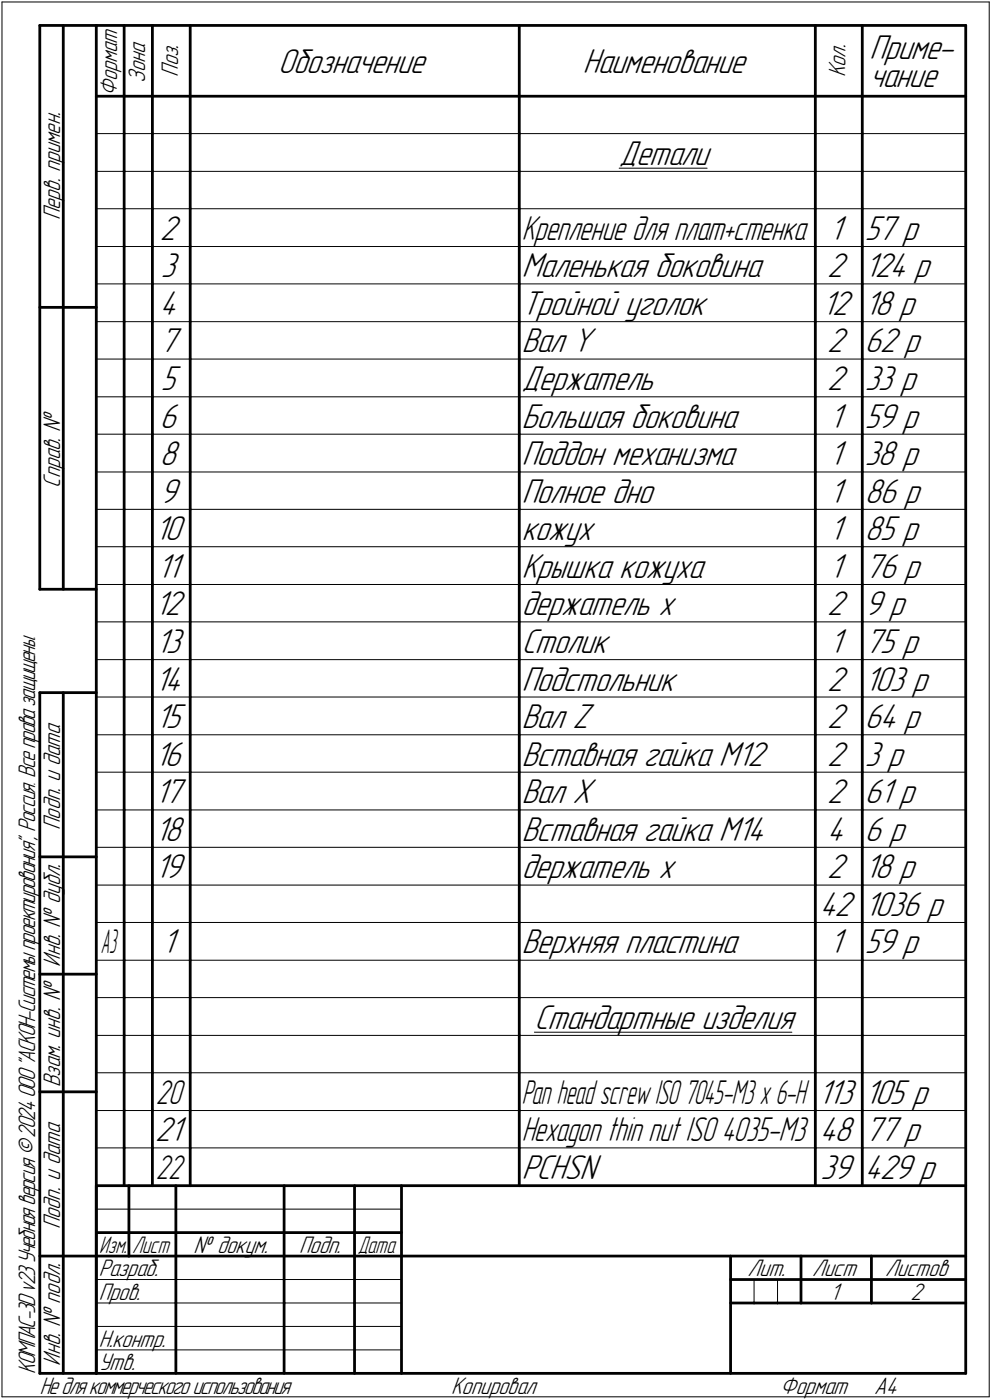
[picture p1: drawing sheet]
<svg xmlns="http://www.w3.org/2000/svg" width="211mm" height="298mm" viewBox="0 0 211 298" stroke-linecap="round" stroke-linejoin="round" font-family="sans-serif">
<defs><g id="words">
<g font-size="7.8">
<text x="59.2" y="15.5">Обозначение</text>
<text x="124" y="15.5">Наименование</text>
<text x="185" y="12.6">Приме-</text>
<text x="185" y="18.5">чание</text>
<text x="131.8" y="35">Детали</text>
<text x="34" y="51">2</text>
<text x="176.5" y="51">1</text>
<text x="184" y="51">57 р</text>
<text x="34.2" y="59">3</text>
<text x="111" y="59">Маленькая боковина</text>
<text x="176" y="59">2</text>
<text x="184" y="59">124 р</text>
<text x="34" y="67">4</text>
<text x="111" y="67">Тройной уголок</text>
<text x="174.9" y="67">12</text>
<text x="184" y="67">18 р</text>
<text x="34" y="75">7</text>
<text x="111" y="75">Вал Y</text>
<text x="176" y="75">2</text>
<text x="184" y="75">62 р</text>
<text x="34.2" y="83">5</text>
<text x="111" y="83">Держатель</text>
<text x="176" y="83">2</text>
<text x="184" y="83">33 р</text>
<text x="34" y="91">6</text>
<text x="111" y="91">Большая боковина</text>
<text x="176.5" y="91">1</text>
<text x="184" y="91">59 р</text>
<text x="34" y="99">8</text>
<text x="111" y="99">Поддон механизма</text>
<text x="176.5" y="99">1</text>
<text x="184" y="99">38 р</text>
<text x="34" y="107">9</text>
<text x="111" y="107">Полное дно</text>
<text x="176.5" y="107">1</text>
<text x="184" y="107">86 р</text>
<text x="33" y="115">10</text>
<text x="111" y="115">кожух</text>
<text x="176.5" y="115">1</text>
<text x="184" y="115">85 р</text>
<text x="33.5" y="123">11</text>
<text x="111" y="123">Крышка кожуха</text>
<text x="176.5" y="123">1</text>
<text x="184" y="123">76 р</text>
<text x="33" y="131">12</text>
<text x="111" y="131">держатель х</text>
<text x="176" y="131">2</text>
<text x="184" y="131">9 р</text>
<text x="33.1" y="139">13</text>
<text x="111" y="139">Столик</text>
<text x="176.5" y="139">1</text>
<text x="184" y="139">75 р</text>
<text x="33" y="147">14</text>
<text x="111" y="147">Подстольник</text>
<text x="176" y="147">2</text>
<text x="184" y="147">103 р</text>
<text x="33.1" y="155">15</text>
<text x="111" y="155">Вал Z</text>
<text x="176" y="155">2</text>
<text x="184" y="155">64 р</text>
<text x="33" y="163">16</text>
<text x="111" y="163">Вставная гайка М12</text>
<text x="176" y="163">2</text>
<text x="184" y="163">3 р</text>
<text x="33" y="171">17</text>
<text x="111" y="171">Вал X</text>
<text x="176" y="171">2</text>
<text x="184" y="171">61 р</text>
<text x="33" y="179">18</text>
<text x="111" y="179">Вставная гайка М14</text>
<text x="176" y="179">4</text>
<text x="184" y="179">6 р</text>
<text x="33" y="187">19</text>
<text x="111" y="187">держатель х</text>
<text x="176" y="187">2</text>
<text x="184" y="187">18 р</text>
<text x="174.4" y="195">42</text>
<text x="184" y="195">1036 р</text>
<text x="34.5" y="203">1</text>
<text x="111" y="203">Верхняя пластина</text>
<text x="176.5" y="203">1</text>
<text x="184" y="203">59 р</text>
<text x="113.7" y="219">Стандартные изделия</text>
<text x="174.1" y="235">113</text>
<text x="184" y="235">105 р</text>
<text x="33" y="243">21</text>
<text x="174.4" y="243">48</text>
<text x="184" y="243">77 р</text>
<text x="111" y="251">PCHSN</text>
<text x="174.6" y="251">39</text>
<text x="184" y="251">429 р</text>
</g>
<text font-size="7.7" x="111" y="51">Крепление для плат+стенка</text>
<g font-size="7.6">
<text x="33.2" y="235">20</text>
<text x="111" y="243">Hexagon thin nut ISO 4035-М3</text>
<text x="33.2" y="251">22</text>
</g>
<text font-size="7.5" x="111" y="235">Pan head screw ISO 7045-М3 x 6-H</text>
<text font-size="7.4" x="21.5" y="203">A3</text>
<g font-size="5.4">
<text x="30.9" y="17.7" transform="rotate(-90 30.9 17.7)">Зона</text>
<text x="37.9" y="16.4" transform="rotate(-90 37.9 16.4)">Поз.</text>
<text x="179.9" y="16.4" transform="rotate(-90 179.9 16.4)">Кол.</text>
<text x="24.9" y="20.5" transform="rotate(-90 24.9 20.5)">Формат</text>
<text x="12.8" y="46.9" transform="rotate(-90 12.8 46.9)">Перв. примен.</text>
<text x="12.8" y="103.8" transform="rotate(-90 12.8 103.8)">Справ. №</text>
<text x="12.8" y="176.7" transform="rotate(-90 12.8 176.7)">Подп. и дата</text>
<text x="12.8" y="205.8" transform="rotate(-90 12.8 205.8)">Инв. № дубл.</text>
<text x="12.8" y="231.6" transform="rotate(-90 12.8 231.6)">Взам. инв. №</text>
<text x="12.8" y="261.7" transform="rotate(-90 12.8 261.7)">Подп. и дата</text>
<text x="41.2" y="266.8">№ докум.</text>
<text x="63.6" y="266.8">Подп.</text>
<text x="21" y="271.8">Разраб.</text>
<text x="159.1" y="271.8">Лит.</text>
<text x="172.8" y="271.8">Лист</text>
<text x="188.3" y="271.8">Листов</text>
<text x="21" y="276.8">Пров.</text>
<text x="176.6" y="276.8">1</text>
<text x="193.8" y="276.8">2</text>
<text x="21" y="286.8">Н.контр.</text>
<text x="7.5" y="292.5" transform="rotate(-90 7.5 292.5)">КОМПАС-3Dv23Учебнаяверсия©2024ООО&quot;АСКОН-Системыпроектирования&quot;, Россия. Всеправазащищены.</text>
<text x="12.8" y="290.8" transform="rotate(-90 12.8 290.8)">Инв. № подл.</text>
<text x="21" y="291.8">Утв.</text>
<text x="8.5" y="296.7">Недлякоммерческогоиспользования</text>
<text x="96" y="296.8">Копировал</text>
<text x="166" y="296.8">Формат</text>
<text x="186" y="296.8">A4</text>
</g>
<g font-size="5.3">
<text x="21.1" y="266.8">Изм.</text>
<text x="28.1" y="266.8">Лист</text>
<text x="76.1" y="266.8">Дата</text>
</g>
</g></defs>
<g fill="none" stroke="#000" stroke-width=".21">
<path d="M.4 .4h210.1zM.4 .4v297zM210.5 .4v297zM20.5 28.4h5.9zM20.5 36.5h5.9zM26.4 28.4h6zM26.4 36.5h6zM32.4 28.4h8.1zM32.4 36.5h8.1zM40.5 28.4h70zM40.5 36.5h70zM110.5 28.4h63z"/>
<path d="M110.5 36.5h63zM131.7 35.8h18.8zM173.5 28.4h10zM173.5 36.5h10zM183.5 28.4h22zM183.5 36.5h22zM20.5 44.4h5.9zM20.5 52.5h5.9zM26.4 44.4h6zM26.4 52.5h6zM32.4 44.4h8.1zM32.4 52.5h8.1z"/>
<path d="M40.5 44.4h70zM40.5 52.5h70zM110.5 44.4h63zM110.5 52.5h63zM173.5 44.4h10zM173.5 52.5h10zM183.5 44.4h22zM183.5 52.5h22zM20.5 60.5h5.9zM20.5 68.5h5.9zM20.5 76.5h5.9zM26.4 60.5h6z"/>
<path d="M26.4 68.5h6zM26.4 76.5h6zM32.4 60.5h8.1zM32.4 68.5h8.1zM32.4 76.5h8.1zM40.5 60.5h70zM40.5 68.5h70zM40.5 76.5h70zM110.5 60.5h63zM110.5 68.5h63zM110.5 76.5h63zM173.5 60.5h10z"/>
<path d="M173.5 68.5h10zM173.5 76.5h10zM183.5 60.5h22zM183.5 68.5h22zM183.5 76.5h22zM20.5 84.5h5.9zM20.5 92.5h5.9zM26.4 84.5h6zM26.4 92.5h6zM32.4 84.5h8.1zM32.4 92.5h8.1zM40.5 84.5h70z"/>
<path d="M40.5 92.5h70zM110.5 84.5h63zM110.5 92.5h63zM173.5 84.5h10zM173.5 92.5h10zM183.5 84.5h22zM183.5 92.5h22zM20.5 100.5h5.9zM20.5 108.5h5.9zM20.5 116.4h5.9zM26.4 100.5h6zM26.4 108.5h6z"/>
<path d="M26.4 116.4h6zM32.4 100.5h8.1zM32.4 108.5h8.1zM32.4 116.4h8.1zM40.5 100.5h70zM40.5 108.5h70zM40.5 116.4h70zM110.5 100.5h63zM110.5 108.5h63zM110.5 116.4h63zM173.5 100.5h10zM173.5 108.5h10z"/>
<path d="M173.5 116.4h10zM183.5 100.5h22zM183.5 108.5h22zM183.5 116.4h22zM20.5 124.5h5.9zM20.5 132.4h5.9zM26.4 124.5h6zM26.4 132.4h6zM32.4 124.5h8.1zM32.4 132.4h8.1zM40.5 124.5h70zM40.5 132.4h70z"/>
<path d="M110.5 124.5h63zM110.5 132.4h63zM173.5 124.5h10zM173.5 132.4h10zM183.5 124.5h22zM183.5 132.4h22zM20.5 140.5h5.9zM20.5 148.4h5.9zM20.5 156.5h5.9zM26.4 140.5h6zM26.4 148.4h6zM26.4 156.5h6z"/>
<path d="M32.4 140.5h8.1zM32.4 148.4h8.1zM32.4 156.5h8.1zM40.5 140.5h70zM40.5 148.4h70zM40.5 156.5h70zM110.5 140.5h63zM110.5 148.4h63zM110.5 156.5h63zM173.5 140.5h10zM173.5 148.4h10zM173.5 156.5h10z"/>
<path d="M183.5 140.5h22zM183.5 148.4h22zM183.5 156.5h22zM20.5 164.4h5.9zM20.5 172.5h5.9zM26.4 164.4h6zM26.4 172.5h6zM32.4 164.4h8.1zM32.4 172.5h8.1zM40.5 164.4h70zM40.5 172.5h70zM110.5 164.4h63z"/>
<path d="M110.5 172.5h63zM173.5 164.4h10zM173.5 172.5h10zM183.5 164.4h22zM183.5 172.5h22zM20.5 180.4h5.9zM20.5 188.5h5.9zM20.5 196.4h5.9zM26.4 180.4h6zM26.4 188.5h6zM26.4 196.4h6zM32.4 180.4h8.1z"/>
<path d="M32.4 188.5h8.1zM32.4 196.4h8.1zM40.5 180.4h70zM40.5 188.5h70zM40.5 196.4h70zM110.5 180.4h63zM110.5 188.5h63zM110.5 196.4h63zM173.5 180.4h10zM173.5 188.5h10zM173.5 196.4h10zM183.5 180.4h22z"/>
<path d="M183.5 188.5h22zM183.5 196.4h22zM20.5 204.5h5.9zM20.5 212.4h5.9zM26.4 204.5h6zM26.4 212.4h6zM32.4 204.5h8.1zM32.4 212.4h8.1zM40.5 204.5h70zM40.5 212.4h70zM110.5 204.5h63zM110.5 212.4h63z"/>
<path d="M113.7 219.8h54.8zM173.5 204.5h10zM173.5 212.4h10zM183.5 204.5h22zM183.5 212.4h22zM20.5 220.5h5.9zM20.5 228.4h5.9zM20.5 236.5h5.9zM26.4 220.5h6zM26.4 228.4h6zM26.4 236.5h6zM32.4 220.5h8.1z"/>
<path d="M32.4 228.4h8.1zM32.4 236.5h8.1zM40.5 220.5h70zM40.5 228.4h70zM40.5 236.5h70zM110.5 220.5h63zM110.5 228.4h63zM110.5 236.5h63zM173.5 220.5h10zM173.5 228.4h10zM173.5 236.5h10zM183.5 220.5h22z"/>
<path d="M183.5 228.4h22zM183.5 236.5h22zM20.5 257.5h64.9zM20.5 244.4h5.9zM26.4 244.4h6zM32.4 244.4h8.1zM40.5 244.4h70zM110.5 244.4h63zM173.5 244.4h10zM183.5 244.4h22zM20.5 272.5h16.9zM20.5 277.5h16.9z"/>
<path d="M37.4 272.5h23.1zM37.4 277.5h23.1zM60.5 272.5h14.9zM60.5 277.5h14.9zM75.4 272.5h10zM75.4 277.5h10zM160.4 272.5v5zM165.4 272.5v5zM.4 297.4h210.1zM20.5 282.4h64.9zM20.5 287.4h64.9z"/>
</g>
<g fill="none" stroke="#000" stroke-width=".59">
<path d="M8.5 5.4v120.1zM8.5 5.4h12zM13.5 5.4v120.1zM20.5 5.4h185zM20.5 5.4v287zM26.4 5.4v15.1zM32.4 5.4v15.1zM40.5 5.4v15.1zM110.5 5.4v15.1zM173.5 5.4v15.1zM183.5 5.4v15.1zM205.5 5.4v287z"/>
<path d="M20.5 20.5h185zM26.4 20.5v7.9zM26.4 28.4v8.1zM26.4 36.5v7.9zM32.4 20.5v7.9zM32.4 28.4v8.1zM32.4 36.5v7.9zM40.5 20.5v7.9zM40.5 28.4v8.1zM40.5 36.5v7.9zM110.5 20.5v7.9zM110.5 28.4v8.1z"/>
<path d="M110.5 36.5v7.9zM173.5 20.5v7.9zM173.5 28.4v8.1zM173.5 36.5v7.9zM183.5 20.5v7.9zM183.5 28.4v8.1zM183.5 36.5v7.9zM26.4 44.4v8.1zM26.4 52.5v8zM32.4 44.4v8.1zM32.4 52.5v8zM40.5 44.4v8.1z"/>
<path d="M40.5 52.5v8zM110.5 44.4v8.1zM110.5 52.5v8zM173.5 44.4v8.1zM173.5 52.5v8zM183.5 44.4v8.1zM183.5 52.5v8zM8.5 65.4h12zM26.4 60.5v8zM26.4 68.5v8zM26.4 76.5v8zM32.4 60.5v8z"/>
<path d="M32.4 68.5v8zM32.4 76.5v8zM40.5 60.5v8zM40.5 68.5v8zM40.5 76.5v8zM110.5 60.5v8zM110.5 68.5v8zM110.5 76.5v8zM173.5 60.5v8zM173.5 68.5v8zM173.5 76.5v8zM183.5 60.5v8z"/>
<path d="M183.5 68.5v8zM183.5 76.5v8zM26.4 84.5v8zM26.4 92.5v8zM32.4 84.5v8zM32.4 92.5v8zM40.5 84.5v8zM40.5 92.5v8zM110.5 84.5v8zM110.5 92.5v8zM173.5 84.5v8zM173.5 92.5v8z"/>
<path d="M183.5 84.5v8zM183.5 92.5v8zM26.4 100.5v8zM26.4 108.5v7.9zM26.4 116.4v8.1zM32.4 100.5v8zM32.4 108.5v7.9zM32.4 116.4v8.1zM40.5 100.5v8zM40.5 108.5v7.9zM40.5 116.4v8.1zM110.5 100.5v8z"/>
<path d="M110.5 108.5v7.9zM110.5 116.4v8.1zM173.5 100.5v8zM173.5 108.5v7.9zM173.5 116.4v8.1zM183.5 100.5v8zM183.5 108.5v7.9zM183.5 116.4v8.1zM8.5 125.5h12zM26.4 124.5v7.9zM26.4 132.4v8.1zM32.4 124.5v7.9z"/>
<path d="M32.4 132.4v8.1zM40.5 124.5v7.9zM40.5 132.4v8.1zM110.5 124.5v7.9zM110.5 132.4v8.1zM173.5 124.5v7.9zM173.5 132.4v8.1zM183.5 124.5v7.9zM183.5 132.4v8.1zM8.5 147.5v144.9zM8.5 147.5h12zM13.5 147.5v144.9z"/>
<path d="M26.4 140.5v7.9zM26.4 148.4v8.1zM26.4 156.5v7.9zM32.4 140.5v7.9zM32.4 148.4v8.1zM32.4 156.5v7.9zM40.5 140.5v7.9zM40.5 148.4v8.1zM40.5 156.5v7.9zM110.5 140.5v7.9zM110.5 148.4v8.1zM110.5 156.5v7.9z"/>
<path d="M173.5 140.5v7.9zM173.5 148.4v8.1zM173.5 156.5v7.9zM183.5 140.5v7.9zM183.5 148.4v8.1zM183.5 156.5v7.9zM26.4 164.4v8.1zM26.4 172.5v7.9zM32.4 164.4v8.1zM32.4 172.5v7.9zM40.5 164.4v8.1zM40.5 172.5v7.9z"/>
<path d="M110.5 164.4v8.1zM110.5 172.5v7.9zM173.5 164.4v8.1zM173.5 172.5v7.9zM183.5 164.4v8.1zM183.5 172.5v7.9zM8.5 182.5h12zM26.4 180.4v8.1zM26.4 188.5v7.9zM26.4 196.4v8.1zM32.4 180.4v8.1zM32.4 188.5v7.9z"/>
<path d="M32.4 196.4v8.1zM40.5 180.4v8.1zM40.5 188.5v7.9zM40.5 196.4v8.1zM110.5 180.4v8.1zM110.5 188.5v7.9zM110.5 196.4v8.1zM173.5 180.4v8.1zM173.5 188.5v7.9zM173.5 196.4v8.1zM183.5 180.4v8.1zM183.5 188.5v7.9z"/>
<path d="M183.5 196.4v8.1zM8.5 207.4h12zM26.4 204.5v7.9zM26.4 212.4v8.1zM32.4 204.5v7.9zM32.4 212.4v8.1zM40.5 204.5v7.9zM40.5 212.4v8.1zM110.5 204.5v7.9zM110.5 212.4v8.1zM173.5 204.5v7.9zM173.5 212.4v8.1z"/>
<path d="M183.5 204.5v7.9zM183.5 212.4v8.1zM8.5 232.5h12zM26.4 220.5v7.9zM26.4 228.4v8.1zM26.4 236.5v7.9zM32.4 220.5v7.9zM32.4 228.4v8.1zM32.4 236.5v7.9zM40.5 220.5v7.9zM40.5 228.4v8.1zM40.5 236.5v7.9z"/>
<path d="M110.5 220.5v7.9zM110.5 228.4v8.1zM110.5 236.5v7.9zM173.5 220.5v7.9zM173.5 228.4v8.1zM173.5 236.5v7.9zM183.5 220.5v7.9zM183.5 228.4v8.1zM183.5 236.5v7.9zM20.5 252.5h185zM20.5 252.5v39.9zM26.4 244.4v8.1z"/>
<path d="M27.4 252.5v15zM32.4 244.4v8.1zM37.4 252.5v25zM40.5 244.4v8.1zM60.5 252.5v25zM75.4 252.5v25zM85.4 252.5v39.9zM110.5 244.4v8.1zM173.5 244.4v8.1zM183.5 244.4v8.1zM8.5 267.5h12zM20.5 262.5h6.9z"/>
<path d="M20.5 267.5h6.9zM27.4 262.5h10zM27.4 267.5h10zM37.4 277.5v14.9zM37.4 262.5h23.1zM37.4 267.5h23.1zM60.5 277.5v14.9zM60.5 262.5h14.9zM60.5 267.5h14.9zM75.4 277.5v14.9zM75.4 262.5h10zM75.4 267.5h10z"/>
<path d="M85.4 267.5h120.1zM155.4 267.5v24.9zM155.4 272.5h15zM155.4 277.5h5zM160.4 277.5h5zM165.4 277.5h5zM170.4 267.5v10zM170.4 272.5h35.1zM170.4 277.5h15zM185.4 267.5v10zM185.4 277.5h20.1zM8.5 292.4h12z"/>
<path d="M20.5 292.4h185z"/>
</g>
<use href="#words"/>
</svg>
